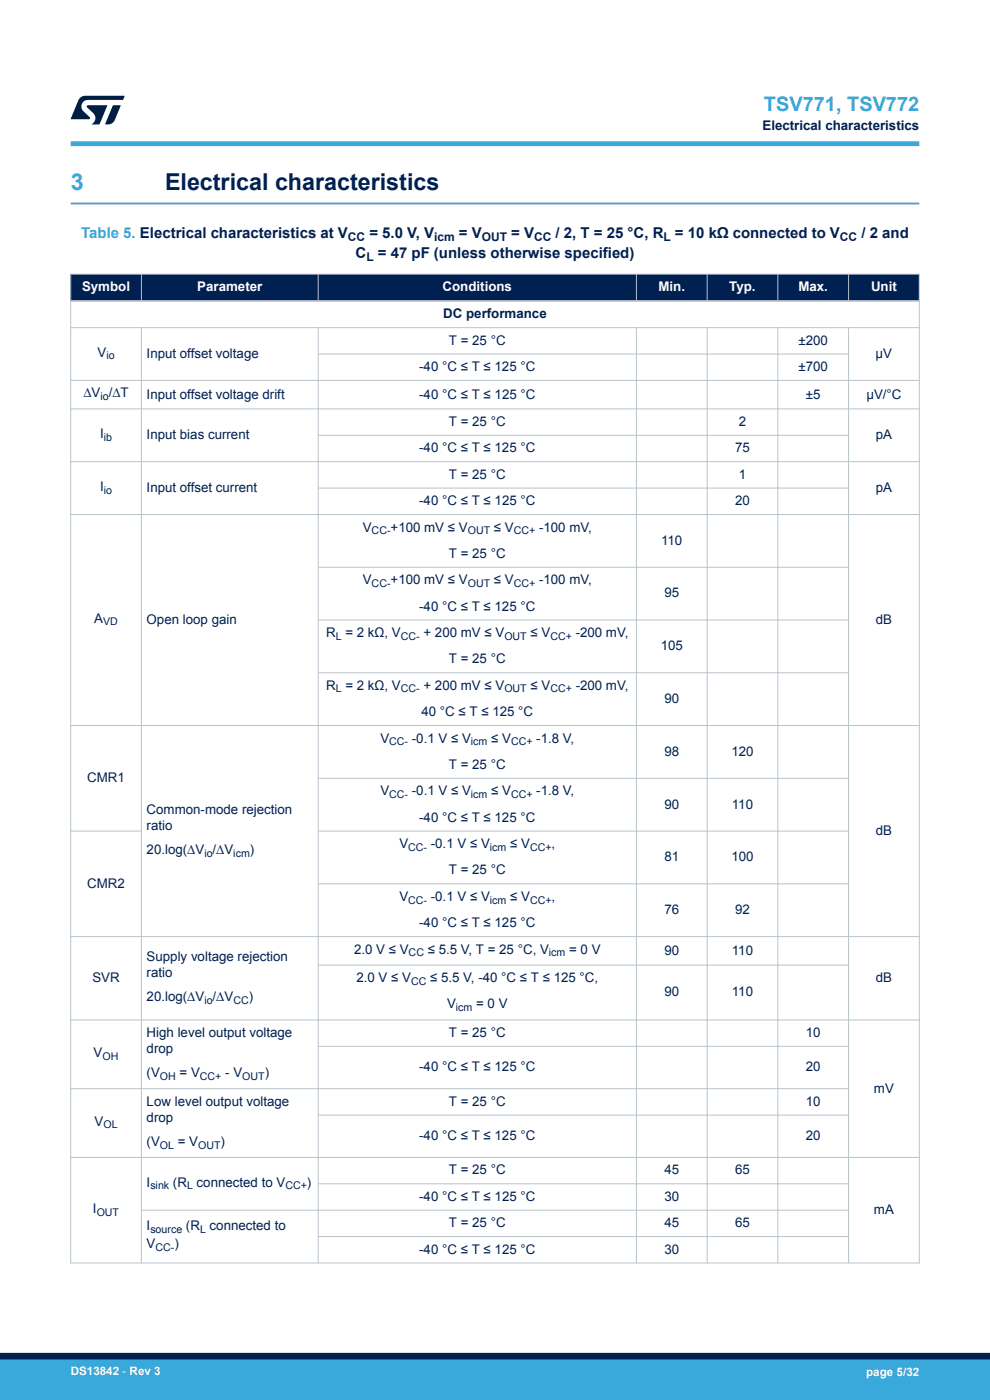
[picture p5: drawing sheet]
<svg xmlns="http://www.w3.org/2000/svg" width="210mm" height="297mm" viewBox="0 0 210 297" stroke-linecap="round" stroke-linejoin="round" font-family="sans-serif">
<defs><g id="words">
<text font-size="4.9" fill="#39a9dc" x="15" y="40.4">3</text>
<text font-size="4.9" fill="#002052" x="35" y="40.4">Electrical characteristics</text>
<text font-size="4.2" fill="#39a9dc" x="162.1" y="23.5">TSV771, TSV772</text>
<text font-size="3.2" fill="#39a9dc" x="17.2" y="50.5">Table 5. Electrical characteristics at V</text>
<g font-size="3.2" fill="#002052">
<text x="78.4" y="50.5">= 5.0 V, V</text>
<text x="97.4" y="50.5">= V</text>
<text x="108.5" y="50.5">= V</text>
<text x="117.9" y="50.5">/ 2, T = 25 °C, R</text>
<text x="143.2" y="50.5">= 10 kΩ connected to V</text>
<text x="182.7" y="50.5">/ 2 and</text>
<text x="75.4" y="54.7">C</text>
<text x="80.1" y="54.7">= 47 pF (unless otherwise specified)</text>
</g>
<g font-size="2.8" fill="#002052">
<text x="161.7" y="27.5">Electrical characteristics</text>
<text x="94" y="67.5">DC performance</text>
<text x="20.7" y="75.7">V</text>
<text x="31.1" y="75.9">Input offset voltage</text>
<text x="95.2" y="73.1">T = 25 °C</text>
<text x="169.4" y="73.1">±200</text>
<text x="185.7" y="75.9">µV</text>
<text x="88.9" y="78.7">-40 °C ≤ T ≤ 125 °C</text>
<text x="169.4" y="78.7">±700</text>
<text x="17.7" y="84.3">∆V /∆T</text>
<text x="31.1" y="84.5">Input offset voltage drift</text>
<text x="88.9" y="84.5">-40 °C ≤ T ≤ 125 °C</text>
<text x="170.9" y="84.5">±5</text>
<text x="183.8" y="84.5">µV/°C</text>
<text x="21.2" y="92.9">I</text>
<text x="31.1" y="93.2">Input bias current</text>
<text x="88.9" y="96">-40 °C ≤ T ≤ 125 °C</text>
<text x="95.2" y="90.4">T = 25 °C</text>
<text x="155.9" y="96">75</text>
<text x="156.7" y="90.4">2</text>
<text x="185.8" y="93.2">pA</text>
<text x="95.2" y="101.6">T = 25 °C</text>
<text x="156.7" y="101.6">1</text>
<text x="21.2" y="104.1">I</text>
<text x="31.1" y="104.4">Input offset current</text>
<text x="88.9" y="107.2">-40 °C ≤ T ≤ 125 °C</text>
<text x="155.9" y="107.2">20</text>
<text x="185.8" y="104.4">pA</text>
<text x="77" y="112.8">V</text>
<text x="82.9" y="112.8">+100 mV ≤ V</text>
<text x="104.8" y="112.8">≤ V</text>
<text x="114.4" y="112.8">-100 mV,</text>
<text x="95.2" y="118.4">T = 25 °C</text>
<text x="140.2" y="115.6">110</text>
<text x="77" y="124">V</text>
<text x="82.8" y="124">+100 mV ≤ V</text>
<text x="104.8" y="124">≤ V</text>
<text x="114.4" y="124">-100 mV,</text>
<text x="88.9" y="129.5">-40 °C ≤ T ≤ 125 °C</text>
<text x="140.9" y="126.7">95</text>
<text x="20" y="132.1">A</text>
<text x="31.1" y="132.3">Open loop gain</text>
<text x="69.2" y="135.1">R</text>
<text x="73.3" y="135.1">= 2 kΩ, V</text>
<text x="89.8" y="135.1">+ 200 mV ≤ V</text>
<text x="112.5" y="135.1">≤ V</text>
<text x="122.1" y="135.1">-200 mV,</text>
<text x="140.1" y="137.9">105</text>
<text x="185.8" y="132.3">dB</text>
<text x="95.2" y="140.7">T = 25 °C</text>
<text x="69.2" y="146.3">R</text>
<text x="73.3" y="146.3">= 2 kΩ, V</text>
<text x="89.8" y="146.3">+ 200 mV ≤ V</text>
<text x="112.5" y="146.3">≤ V</text>
<text x="122.1" y="146.3">-200 mV,</text>
<text x="140.9" y="149.1">90</text>
<text x="89.4" y="151.9">40 °C ≤ T ≤ 125 °C</text>
<text x="80.7" y="157.5">V</text>
<text x="87.4" y="157.5">-0.1 V ≤ V</text>
<text x="104.2" y="157.5">≤ V</text>
<text x="113.8" y="157.5">-1.8 V,</text>
<text x="140.9" y="160.3">98</text>
<text x="155.1" y="160.3">120</text>
<text x="18.5" y="165.9">CMR1</text>
<text x="95.2" y="163.1">T = 25 °C</text>
<text x="31.1" y="172.6">Common-mode rejection</text>
<text x="80.7" y="168.7">V</text>
<text x="87.4" y="168.7">-0.1 V ≤ V</text>
<text x="104.2" y="168.7">≤ V</text>
<text x="113.8" y="168.7">-1.8 V,</text>
<text x="140.9" y="171.5">90</text>
<text x="155.3" y="171.5">110</text>
<text x="31.1" y="176">ratio</text>
<text x="84.7" y="179.9">V</text>
<text x="88.9" y="174.3">-40 °C ≤ T ≤ 125 °C</text>
<text x="91.4" y="179.9">-0.1 V ≤ V</text>
<text x="108.2" y="179.9">≤ V</text>
<text x="117" y="179.9">,</text>
<text x="185.8" y="177.1">dB</text>
<text x="31.1" y="181.2">20.log(∆V /∆V</text>
<text x="53" y="181.2">)</text>
<text x="95.2" y="185.5">T = 25 °C</text>
<text x="140.9" y="182.7">81</text>
<text x="155.1" y="182.7">100</text>
<text x="18.5" y="188.3">CMR2</text>
<text x="84.7" y="191.1">V</text>
<text x="91.4" y="191.1">-0.1 V ≤ V</text>
<text x="108.2" y="191.1">≤ V</text>
<text x="117" y="191.1">,</text>
<text x="88.9" y="196.7">-40 °C ≤ T ≤ 125 °C</text>
<text x="140.9" y="193.9">76</text>
<text x="155.9" y="193.9">92</text>
<text x="31.1" y="203.9">Supply voltage rejection</text>
<text x="75.1" y="202.3">2.0 V ≤ V</text>
<text x="90.7" y="202.3">≤ 5.5 V, T = 25 °C, V</text>
<text x="120.7" y="202.3">= 0 V</text>
<text x="140.9" y="202.5">90</text>
<text x="155.3" y="202.5">110</text>
<text x="19.6" y="208.3">SVR</text>
<text x="31.1" y="207.2">ratio</text>
<text x="75.6" y="208.4">2.0 V ≤ V</text>
<text x="91.2" y="208.4">≤ 5.5 V, -40 °C ≤ T ≤ 125 °C,</text>
<text x="185.8" y="208.3">dB</text>
<text x="31.1" y="212.4">20.log(∆V /∆V</text>
<text x="52.8" y="212.4">)</text>
<text x="94.8" y="213.9">V</text>
<text x="101" y="213.9">= 0 V</text>
<text x="140.9" y="211.4">90</text>
<text x="155.3" y="211.4">110</text>
<text x="31.1" y="220">High level output voltage</text>
<text x="95.2" y="220">T = 25 °C</text>
<text x="170.9" y="220">10</text>
<text x="19.9" y="224.3">V</text>
<text x="31.1" y="223.4">drop</text>
<text x="88.9" y="227.3">-40 °C ≤ T ≤ 125 °C</text>
<text x="170.9" y="227.3">20</text>
<text x="31.1" y="228.5">(V</text>
<text x="38.1" y="228.5">= V</text>
<text x="47.8" y="228.5">- V</text>
<text x="56.1" y="228.5">)</text>
<text x="185.4" y="231.8">mV</text>
<text x="20.1" y="238.8">V</text>
<text x="31.1" y="234.6">Low level output voltage</text>
<text x="31.1" y="238">drop</text>
<text x="95.2" y="234.6">T = 25 °C</text>
<text x="170.9" y="234.6">10</text>
<text x="31.1" y="243.1">(V</text>
<text x="37.7" y="243.1">= V</text>
<text x="46.8" y="243.1">)</text>
<text x="88.9" y="241.9">-40 °C ≤ T ≤ 125 °C</text>
<text x="170.9" y="241.9">20</text>
<text x="31.1" y="251.7">I</text>
<text x="36.7" y="251.7">(R</text>
<text x="41.7" y="251.7">connected to V</text>
<text x="65.1" y="251.7">)</text>
<text x="95.2" y="249.1">T = 25 °C</text>
<text x="140.9" y="249.1">45</text>
<text x="155.9" y="249.1">65</text>
<text x="19.7" y="257.3">I</text>
<text x="88.9" y="254.7">-40 °C ≤ T ≤ 125 °C</text>
<text x="140.9" y="254.7">30</text>
<text x="185.4" y="257.5">mA</text>
<text x="31.1" y="261">I</text>
<text x="39.5" y="261">(R</text>
<text x="44.5" y="261">connected to</text>
<text x="95.2" y="260.3">T = 25 °C</text>
<text x="140.9" y="260.3">45</text>
<text x="155.9" y="260.3">65</text>
<text x="31.1" y="264.8">V</text>
<text x="37" y="264.8">)</text>
<text x="88.9" y="265.9">-40 °C ≤ T ≤ 125 °C</text>
<text x="140.9" y="265.9">30</text>
</g>
<g font-size="2.8" fill="#fff">
<text x="17.4" y="61.8">Symbol</text>
<text x="41.8" y="61.8">Parameter</text>
<text x="93.9" y="61.8">Conditions</text>
<text x="139.7" y="61.8">Min.</text>
<text x="154.7" y="61.8">Typ.</text>
<text x="169.4" y="61.8">Max.</text>
<text x="184.8" y="61.8">Unit</text>
</g>
<g font-size="2.5" fill="#002052">
<text x="73.8" y="51.1">CC</text>
<text x="92.1" y="51.1">icm</text>
<text x="102.2" y="51.1">OUT</text>
<text x="113.3" y="51.1">CC</text>
<text x="140.7" y="51.1">L</text>
<text x="178.2" y="51.1">CC</text>
<text x="77.7" y="55.4">L</text>
</g>
<g font-size="2.5" fill="#fff">
<text x="15" y="291.6">DS13842 - Rev 3</text>
<text x="183.7" y="291.9">page 5/32</text>
</g>
<g font-size="2.3" fill="#002052">
<text x="22.6" y="76.3">io</text>
<text x="21.3" y="84.9">io</text>
<text x="22" y="93.5">ib</text>
<text x="22" y="104.7">io</text>
<text x="78.8" y="113.3">CC-</text>
<text x="99.2" y="113.3">OUT</text>
<text x="109" y="113.3">CC+</text>
<text x="78.8" y="124.5">CC-</text>
<text x="99.2" y="124.5">OUT</text>
<text x="109" y="124.5">CC+</text>
<text x="21.9" y="132.7">VD</text>
<text x="71.2" y="135.7">L</text>
<text x="85" y="135.7">CC-</text>
<text x="107" y="135.7">OUT</text>
<text x="116.7" y="135.7">CC+</text>
<text x="71.2" y="146.9">L</text>
<text x="85" y="146.9">CC-</text>
<text x="107" y="146.9">OUT</text>
<text x="116.7" y="146.9">CC+</text>
<text x="82.6" y="158.1">CC-</text>
<text x="99.9" y="158.1">icm</text>
<text x="108.4" y="158.1">CC+</text>
<text x="82.6" y="169.3">CC-</text>
<text x="99.9" y="169.3">icm</text>
<text x="108.4" y="169.3">CC+</text>
<text x="43.3" y="181.7">io</text>
<text x="49.5" y="181.7">icm</text>
<text x="86.6" y="180.5">CC-</text>
<text x="103.9" y="180.5">icm</text>
<text x="112.4" y="180.5">CC+</text>
<text x="86.6" y="191.7">CC-</text>
<text x="103.9" y="191.7">icm</text>
<text x="112.4" y="191.7">CC+</text>
<text x="86.7" y="202.9">CC</text>
<text x="116.4" y="202.9">icm</text>
<text x="87.2" y="208.9">CC</text>
<text x="43.3" y="213">io</text>
<text x="49.5" y="213">CC</text>
<text x="96.7" y="214.5">icm</text>
<text x="21.7" y="224.8">OH</text>
<text x="33.9" y="229.1">OH</text>
<text x="42.4" y="229.1">CC+</text>
<text x="51.4" y="229.1">OUT</text>
<text x="21.9" y="239.4">OL</text>
<text x="33.9" y="243.7">OL</text>
<text x="42" y="243.7">OUT</text>
<text x="20.5" y="257.9">OUT</text>
<text x="31.9" y="252.3">sink</text>
<text x="39.7" y="252.3">L</text>
<text x="60.5" y="252.3">CC+</text>
<text x="31.9" y="261.6">source</text>
<text x="42.4" y="261.6">L</text>
<text x="33" y="265.4">CC-</text>
</g>
</g></defs>
<path d="M15 43.2h180" fill="none" stroke="#39a9dc" stroke-width=".4"/>
<g fill="#002052">
<path d="M15 58.2h180v5.6h-180z" fill-rule="evenodd"/>
<path d="M15 58.2h180v5.6h-180z" fill-rule="evenodd"/>
</g>
<g fill="none" stroke="#b9c4ca" stroke-width=".21">
<path d="M14.9 58.2h180.2M15 58.1v209.9M30 58.1v5.9M67.5 58.1v5.9M135 58.1v5.9M150 58.1v5.9M165 58.1v5.9M180 58.1v5.9M195 58.1v209.9M14.9 69.5h180.2M30 69.5v198.5M67.5 69.5v198.5"/>
<path d="M67.5 75.1h112.6M135 69.5v198.5M150 69.5v198.5M165 69.5v198.5M180 69.5v198.5M14.9 80.7h180.2M14.9 86.8h180.2M14.9 97.9h180.2M67.5 92.3h112.6M14.9 109.1h180.2M67.5 103.5h112.6M67.5 120.3h112.6"/>
<path d="M67.5 131.5h112.6M14.9 153.9h180.2M67.5 142.7h112.6M14.9 176.3h15.2M67.5 176.3h112.6M67.5 165.1h112.6M67.5 187.5h112.6M195.1 198.7h-180.2M14.9 216.4h180.2M67.5 204.7h112.6M67.5 222h112.6M67.5 236.6h112.6"/>
<path d="M180.1 231h-165.2M67.5 251.1h112.6M180.1 256.7h-150.1M195.1 245.5h-180.2M14.9 267.9h180.2M67.5 262.3h112.6"/>
</g>
<path d="M14.9 63.8h180.2" fill="none" stroke="#b9c4ca" stroke-width=".35"/>
<path d="M15 30.5h180" fill="none" stroke="#39a9dc" stroke-width="1"/>
<g fill="#001e41">
<path d="M17.1 20.7l.9-.4 8.4 .1-.3 .8h-7.4a1.4 1.4 0 0 0-1.3 .8 1.4 1.4 0 0 0 .2 1.5l1.4 1.3v.4l-4 .1 1.6-4.1z"/>
<path d="M24 22.4h1.6l-1.3 3.1a1.54 1.54 0 0 1-1.4 .9l-.6-.1z"/>
<path d="M18.5 22.4h4.2l-1.6 4h-1.7a1.48 1.48 0 0 0 .4-2.4l-1.3-1.2z"/>
</g>
<g fill="#39a9dc">
<path d="M0 288.4h210v8.6h-210z" fill-rule="evenodd"/>
<path d="M-.1 288.4h210.2v4.4h-210.2z" fill-rule="evenodd"/>
</g>
<path d="M0 287.7h210" fill="none" stroke="#002052" stroke-width="1.4"/>
<use href="#words"/>
</svg>
